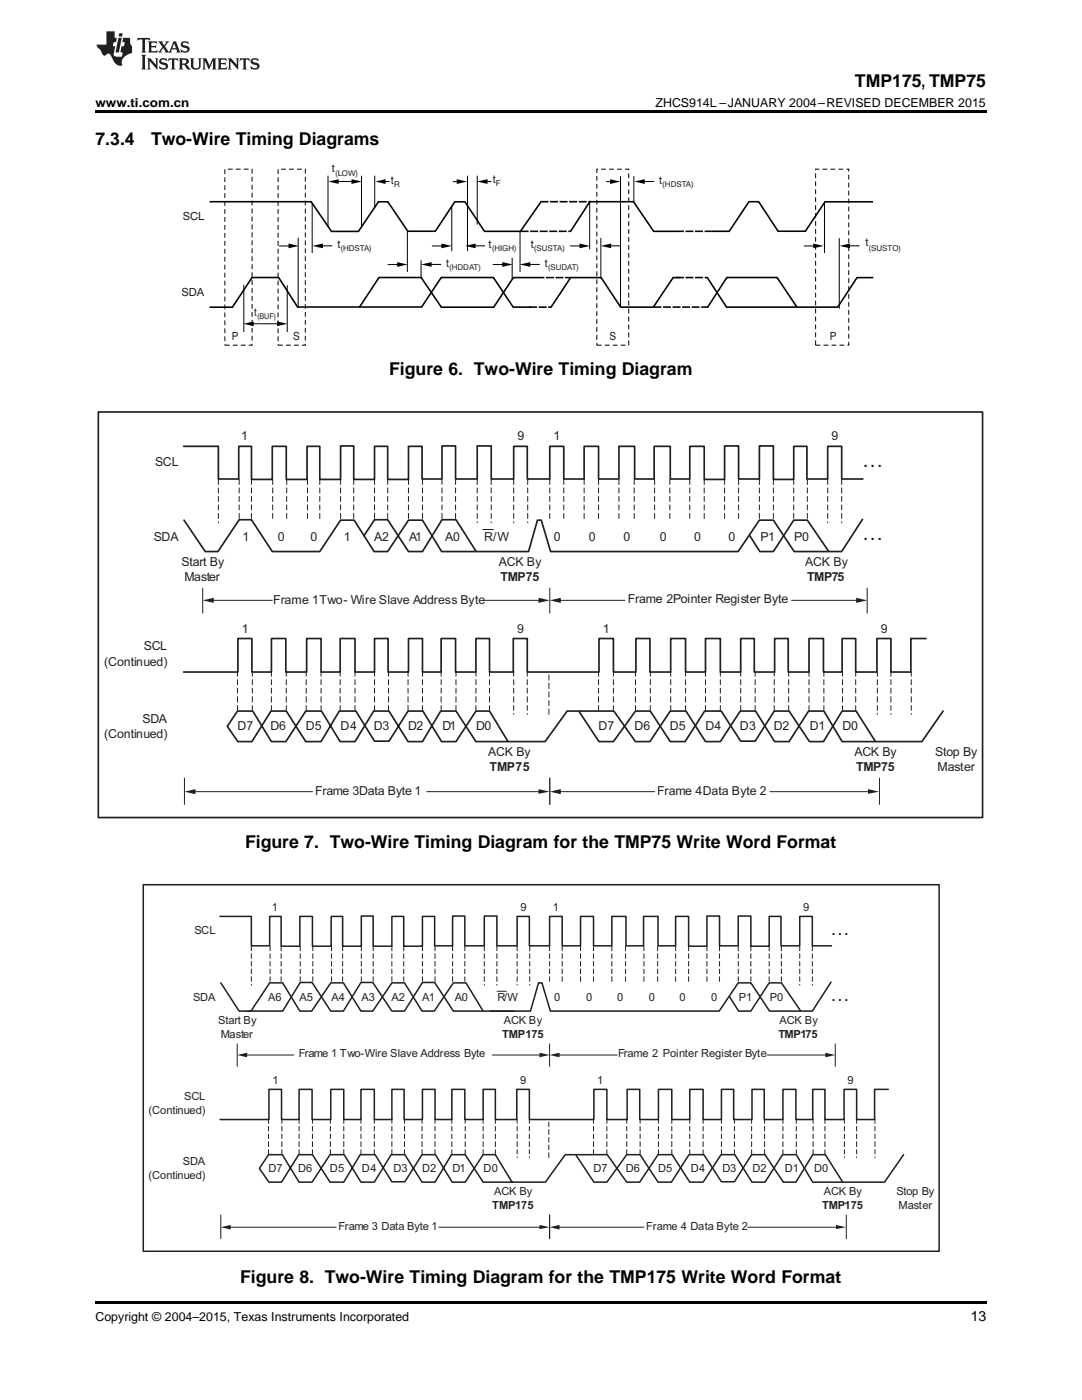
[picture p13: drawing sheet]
<svg xmlns="http://www.w3.org/2000/svg" width="216mm" height="279mm" viewBox="0 0 216 279" stroke-linecap="round" stroke-linejoin="round" font-family="sans-serif">
<defs><g id="words">
<g font-size="4.2" fill="#231f20">
<text x="172" y="93.1">…</text>
<text x="172" y="107.8">…</text>
</g>
<g font-size="3.8" fill="#231f20">
<text x="165.7" y="186.5">…</text>
<text x="165.7" y="199.7">…</text>
</g>
<g font-size="3.5">
<text x="170.6" y="17.3">TMP175, TMP75</text>
<text x="19" y="28.9">7.3.4</text>
<text x="30.1" y="28.9">Two-Wire Timing Diagrams</text>
<text x="77.6" y="74.8">Figure 6. Two-Wire Timing Diagram</text>
<text x="48.9" y="169.2">Figure 7. Two-Wire Timing Diagram for the TMP75 Write Word Format</text>
<text x="47.9" y="256">Figure 8. Two-Wire Timing Diagram for the TMP175 Write Word Format</text>
</g>
<text font-size="2.8" x="193.7" y="263.6">13</text>
<g font-size="2.5">
<text x="19" y="21.4">www.ti.com.cn</text>
<text x="130.8" y="21.4">ZHCS914L –JANUARY 2004–REVISED DECEMBER 2015</text>
<text x="19" y="263.6">Copyright © 2004–2015, Texas Instruments Incorporated</text>
</g>
<g font-size="2.5" fill="#231f20">
<text x="48.1" y="87.9">1</text>
<text x="103.3" y="87.9">9</text>
<text x="110.4" y="87.9">1</text>
<text x="165.9" y="87.9">9</text>
<text x="31" y="93">SCL</text>
<text x="30.7" y="107.9">SDA</text>
<text x="48.4" y="107.9">1</text>
<text x="55.4" y="107.9">0</text>
<text x="61.9" y="107.9">0</text>
<text x="68.6" y="107.9">1</text>
<text x="74.6" y="107.9">A2</text>
<text x="81.6" y="107.9">A1</text>
<text x="88.8" y="107.9">A0</text>
<text x="96.6" y="107.9">R/W</text>
<text x="110.5" y="107.9">0</text>
<text x="117.5" y="107.9">0</text>
<text x="124.4" y="107.9">0</text>
<text x="131.7" y="107.9">0</text>
<text x="138.5" y="107.9">0</text>
<text x="145.4" y="107.9">0</text>
<text x="151.8" y="107.9">P1</text>
<text x="158.5" y="107.9">P0</text>
<text x="36.2" y="113">Start By</text>
<text x="99.5" y="113">ACK By</text>
<text x="160.7" y="113">ACK By</text>
<text x="36.8" y="116">Master</text>
<text x="99.9" y="116">TMP75</text>
<text x="161.1" y="116">TMP75</text>
<text x="54.5" y="120.6">Frame 1Two- Wire Slave Address Byte</text>
<text x="125.3" y="120.3">Frame 2Pointer Register Byte</text>
<text x="28.7" y="129.8">SCL</text>
<text x="48.2" y="126.3">1</text>
<text x="103.2" y="126.3">9</text>
<text x="120.3" y="126.3">1</text>
<text x="175.7" y="126.3">9</text>
<text x="20.8" y="132.8">(Continued)</text>
<text x="20.8" y="147.2">(Continued)</text>
<text x="28.4" y="144.2">SDA</text>
<text x="47.4" y="145.7">D7</text>
<text x="54" y="145.7">D6</text>
<text x="61" y="145.7">D5</text>
<text x="68" y="145.7">D4</text>
<text x="74.6" y="145.7">D3</text>
<text x="81.5" y="145.7">D2</text>
<text x="88.3" y="145.7">D1</text>
<text x="95" y="145.7">D0</text>
<text x="119.4" y="145.7">D7</text>
<text x="126.6" y="145.7">D6</text>
<text x="133.7" y="145.7">D5</text>
<text x="140.8" y="145.7">D4</text>
<text x="147.7" y="145.7">D3</text>
<text x="154.4" y="145.7">D2</text>
<text x="161.6" y="145.7">D1</text>
<text x="168.1" y="145.7">D0</text>
<text x="97.4" y="150.8">ACK By</text>
<text x="97.7" y="153.8">TMP75</text>
<text x="170.5" y="150.8">ACK By</text>
<text x="170.8" y="153.8">TMP75</text>
<text x="186.6" y="150.8">Stop By</text>
<text x="187.1" y="153.8">Master</text>
<text x="62.9" y="158.7">Frame 3Data Byte 1</text>
<text x="131.1" y="158.7">Frame 4Data Byte 2</text>
</g>
<g font-size="2.2" fill="#231f20">
<text x="66.2" y="34.4">t</text>
<text x="78" y="36.7">t</text>
<text x="98.3" y="36.5">t</text>
<text x="131.5" y="36.7">t</text>
<text x="36.5" y="44">SCL</text>
<text x="67.3" y="49.5">t</text>
<text x="89" y="53.2">t</text>
<text x="97.5" y="49.5">t</text>
<text x="105.9" y="49.5">t</text>
<text x="108.7" y="53.2">t</text>
<text x="172.7" y="49.1">t</text>
<text x="36.2" y="59.1">SDA</text>
<text x="50.7" y="63.1">t</text>
<text x="46.2" y="67.9">P</text>
<text x="58.5" y="67.9">S</text>
<text x="121.6" y="67.9">S</text>
<text x="165.6" y="67.9">P</text>
<text x="54.3" y="181.8">1</text>
<text x="103.9" y="181.8">9</text>
<text x="110.3" y="181.8">1</text>
<text x="160.3" y="181.8">9</text>
<text x="38.8" y="186.4">SCL</text>
<text x="38.6" y="199.8">SDA</text>
<text x="53.5" y="199.8">A6</text>
<text x="59.8" y="199.8">A5</text>
<text x="66.1" y="199.8">A4</text>
<text x="72.1" y="199.8">A3</text>
<text x="78.1" y="199.8">A2</text>
<text x="84.2" y="199.8">A1</text>
<text x="90.7" y="199.8">A0</text>
<text x="99.3" y="199.8">R/W</text>
<text x="110.6" y="199.8">0</text>
<text x="116.9" y="199.8">0</text>
<text x="123.2" y="199.8">0</text>
<text x="129.5" y="199.8">0</text>
<text x="135.6" y="199.8">0</text>
<text x="141.9" y="199.8">0</text>
<text x="147.4" y="199.8">P1</text>
<text x="153.6" y="199.8">P0</text>
<text x="43.5" y="204.4">Start By</text>
<text x="44.1" y="207.1">Master</text>
<text x="100.2" y="207.1">TMP175</text>
<text x="100.5" y="204.4">ACK By</text>
<text x="155.3" y="207.1">TMP175</text>
<text x="155.5" y="204.4">ACK By</text>
<text x="59.6" y="211">Frame 1 Two-Wire Slave Address Byte</text>
<text x="123.4" y="211">Frame 2 Pointer Register Byte</text>
<text x="36.7" y="219.5">SCL</text>
<text x="54.3" y="216.4">1</text>
<text x="103.8" y="216.4">9</text>
<text x="119.2" y="216.4">1</text>
<text x="169.1" y="216.4">9</text>
<text x="29.7" y="222.3">(Continued)</text>
<text x="36.5" y="232.5">SDA</text>
<text x="53.6" y="233.9">D7</text>
<text x="59.5" y="233.9">D6</text>
<text x="65.8" y="233.9">D5</text>
<text x="72.2" y="233.9">D4</text>
<text x="78.5" y="233.9">D3</text>
<text x="84.2" y="233.9">D2</text>
<text x="90.3" y="233.9">D1</text>
<text x="96.5" y="233.9">D0</text>
<text x="118.4" y="233.9">D7</text>
<text x="124.9" y="233.9">D6</text>
<text x="131.4" y="233.9">D5</text>
<text x="137.9" y="233.9">D4</text>
<text x="144.2" y="233.9">D3</text>
<text x="150.2" y="233.9">D2</text>
<text x="156.6" y="233.9">D1</text>
<text x="162.5" y="233.9">D0</text>
<text x="29.7" y="235.2">(Continued)</text>
<text x="98.6" y="238.4">ACK By</text>
<text x="164.4" y="238.4">ACK By</text>
<text x="178.9" y="238.4">Stop By</text>
<text x="67.5" y="245.5">Frame 3 Data Byte 1</text>
<text x="98.2" y="241.2">TMP175</text>
<text x="128.9" y="245.5">Frame 4 Data Byte 2</text>
<text x="164.1" y="241.2">TMP175</text>
<text x="179.3" y="241.2">Master</text>
</g>
<g font-size="1.6" fill="#231f20">
<text x="66.9" y="35">(LOW)</text>
<text x="78.6" y="37.3">R</text>
<text x="98.9" y="37.1">F</text>
<text x="132.2" y="37.3">(HDSTA)</text>
<text x="67.9" y="50.1">(HDSTA)</text>
<text x="89.6" y="53.8">(HDDAT)</text>
<text x="98.1" y="50.2">(HIGH)</text>
<text x="106.5" y="50.2">(SUSTA)</text>
<text x="109.3" y="53.8">(SUDAT)</text>
<text x="173.3" y="50.1">(SUSTO)</text>
<text x="51.3" y="63.8">(BUF)</text>
</g>
</g></defs>
<path d="M19 259.7h177.8v.5h-177.8z" fill="#000"/>
<path d="M28.6 176.6h158.8v73.1h-158.8zM43.9 182.9h6.3v5.9h3.6v-5.9h2.3v5.9h3.7v-5.9h2.5v5.9h3.8v-5.9h2.3v5.9h3.7v-6h2.4v6h3.7v-5.9h2.4v5.9h3.7v-5.9h2.4v5.9h3.6v-6h2.4v6h3.9v-6h2.5v6h4.1v-5.9h2.4v5.9h4.1v-5.9h2.5v5.9h3.6v-5.9h2.6v5.9h3.7v-5.9h2.8v5.9h3.5v-5.9h2.9v5.9h3.5v-5.9h2.6v5.9h3.7v-6h2.5v6h3.7v-6h2.5v6h3.7v-5.9h2.3v5.9h3.8v-5.9h2.5v5.9h3.8M145.6 198.9l1.8 2.9h2.4l3.7-5.7h2.4l3.8 5.6M165.8 196l-3.7 5.8h-8.5l-3.8-5.7h-2.5l-3.8 5.7h-33.7l-1.7-5.7h-.6l-1.6 5.7h-8M114.9 230.5l3.6 5.4h2.6l4-5.5h2.6l3.6 5.5h2.7l3.5-5.5h3l3.5 5.4h2.5l3.5-5.4h2.6l3.7 5.5h2.5l3.4-5.5h2.5l3.4 5.4" fill="none" stroke="#231f20" stroke-width=".3"/>
<g fill="none" stroke="#231f20" stroke-width=".2">
<path d="M50.2 188.8v.9M50.2 190.4v.9M50.2 191.9v.9M50.2 193.4v.9M50.2 194.9v.9M50.2 196.5v.1M53.9 188.8v.9M53.9 190.4v.9M53.9 191.9v.9M53.9 193.4v.9M53.9 194.9v.9M56.1 188.8v.9"/>
<path d="M56.1 190.4v.9M56.1 191.9v.9M56.1 193.4v.9M56.1 194.9v.9M59.9 188.8v.9M59.9 190.4v.9M59.9 191.9v.9M59.9 193.4v.9M59.9 194.9v.9M62.4 188.8v.9M62.4 190.4v.9M62.4 191.9v.9"/>
<path d="M62.4 193.4v.9M62.4 194.9v.9M66.2 188.8v.9M66.2 190.4v.9M66.2 191.9v.9M66.2 193.4v.9M66.2 194.9v.9M68.4 188.8v.9M68.4 190.4v.9M68.4 191.9v.9M68.4 193.4v.9M68.4 194.9v.9"/>
<path d="M72.1 188.8v.9M72.1 190.4v.9M72.1 191.9v.9M72.1 193.4v.9M72.1 194.9v.9M74.5 188.8v.9M74.5 190.4v.9M74.5 191.9v.9M74.5 193.4v.9M74.5 194.9v.9M78.2 188.8v.9M78.2 190.4v.9"/>
<path d="M78.2 191.9v.9M78.2 193.4v.9M78.2 194.9v.9M80.6 188.8v.9M80.6 190.4v.9M80.6 191.9v.9M80.6 193.4v.9M80.6 194.9v.9M84.3 188.8v.9M84.3 190.4v.9M84.3 191.9v.9M84.3 193.4v.9"/>
<path d="M84.3 194.9v.9M86.8 188.8v.9M86.8 190.4v.9M86.8 191.9v.9M86.8 193.4v.9M86.8 194.9v.9M90.3 188.8v.9M90.3 190.4v.9M90.3 191.9v.9M90.3 193.4v.9M90.3 194.9v.9M92.7 188.8v.9"/>
<path d="M92.7 190.4v.9M92.7 191.9v.9M92.7 193.4v.9M92.7 194.9v.9M96.6 188.8v.9M96.6 190.4v.9M96.6 191.9v.9M96.6 193.4v.9M96.6 194.9v.9M96.6 196.5v.1M99.1 188.8v.9M99.1 190.4v.9"/>
<path d="M99.1 191.9v.9M99.1 193.4v.9M99.1 194.9v.9M99.1 196.5v.1M103.2 188.8v.9M103.2 190.4v.9M103.2 191.9v.9M103.2 193.4v.9M103.2 194.9v.9M103.2 196.5v.1M105.7 188.8v.9M105.7 190.4v.9"/>
<path d="M105.7 191.9v.9M105.7 193.4v.9M105.7 194.9v.9M105.7 196.5v.1M109.7 188.8v.9M109.7 190.4v.9M109.7 191.9v.9M109.7 193.4v.9M109.7 194.9v.9M112.2 188.8v.9M112.2 190.4v.9M112.2 191.9v.9"/>
<path d="M112.2 193.4v.9M112.2 194.9v.9M115.8 188.8v.9M115.8 190.4v.9M115.8 191.9v.9M115.8 193.4v.9M115.8 194.9v.9M118.4 188.8v.9M118.4 190.4v.9M118.4 191.9v.9M118.4 193.4v.9M118.4 194.9v.9"/>
<path d="M122.1 188.8v.9M122.1 190.4v.9M122.1 191.9v.9M122.1 193.4v.9M122.1 194.9v.9M124.8 188.8v.9M124.8 190.4v.9M124.8 191.9v.9M124.8 193.4v.9M124.8 194.9v.9M128.5 188.8v.9M128.5 190.4v.9"/>
<path d="M128.5 191.9v.9M128.5 193.4v.9M128.5 194.9v.9M131.2 188.8v.9M131.2 190.4v.9M131.2 191.9v.9M131.2 193.4v.9M131.2 194.9v.9M134.8 188.8v.9M134.8 190.4v.9M134.8 191.9v.9M134.8 193.4v.9"/>
<path d="M134.8 194.9v.9M137.4 188.8v.9M137.4 190.4v.9M137.4 191.9v.9M137.4 193.4v.9M137.4 194.9v.9M141.1 188.8v.9M141.1 190.4v.9M141.1 191.9v.9M141.1 193.4v.9M141.1 194.9v.9M143.6 188.8v.9"/>
<path d="M143.6 190.4v.9M143.6 191.9v.9M143.6 193.4v.9M143.6 194.9v.9M147.3 188.8v.9M147.3 190.4v.9M147.3 191.9v.9M147.3 193.4v.9M147.3 194.9v.9M149.8 188.8v.9M149.8 190.4v.9M149.8 191.9v.9"/>
<path d="M149.8 193.4v.9M149.8 194.9v.9M153.5 188.8v.9M153.5 190.4v.9M153.5 191.9v.9M153.5 193.4v.9M153.5 194.9v.9M155.9 188.8v.9M155.9 190.4v.9M155.9 191.9v.9M155.9 193.4v.9M155.9 194.9v.9"/>
<path d="M159.6 188.8v.9M159.6 190.4v.9M159.6 191.9v.9M159.6 193.4v.9M159.6 194.9v.9M159.6 196.5v.1M162.1 188.8v.9M162.1 190.4v.9M162.1 191.9v.9M162.1 193.4v.9M162.1 194.9v.9M162.1 196.5v.1"/>
<path d="M47.3 208.3v4.5M109.7 208.3v4.5M166.7 208.3v4.5M118.4 223.3v.9M118.4 224.8v.9M118.4 226.3v.9M118.4 227.8v1M118.4 229.4v.9M121.1 223.3v.9M121.1 224.8v.9M121.1 226.3v.9M121.1 227.8v1"/>
<path d="M121.1 229.4v.9M125.1 223.3v.9M125.1 224.8v.9M125.1 226.3v.9M125.1 227.8v1M125.1 229.4v.9M127.7 223.3v.9M127.7 224.8v.9M127.7 226.3v.9M127.7 227.8v1M127.7 229.4v.9M131.4 223.3v.9"/>
<path d="M131.4 224.8v.9M131.4 226.3v.9M131.4 227.8v1M131.4 229.4v.9M134 223.3v.9M134 224.8v.9M134 226.3v.9M134 227.8v1M134 229.4v.9M137.6 223.3v.9M137.6 224.8v.9M137.6 226.3v.9"/>
<path d="M137.6 227.8v1M137.6 229.4v.9M140.3 223.3v.9M140.3 224.8v.9M140.3 226.3v.9M140.3 227.8v1M140.3 229.4v.9M144 223.3v.9M144 224.8v.9M144 226.3v.9M144 227.8v1M144 229.4v.9"/>
<path d="M146.5 223.3v.9M146.5 224.8v.9M146.5 226.3v.9M146.5 227.8v1M146.5 229.4v.9M150 223.3v.9M150 224.8v.9M150 226.3v.9M150 227.8v1M150 229.4v.9M152.6 223.3v.9M152.6 224.8v.9"/>
<path d="M152.6 226.3v.9M152.6 227.8v1M152.6 229.4v.9M156.2 223.3v.9M156.2 224.8v.9M156.2 226.3v.9M156.2 227.8v1M156.2 229.4v.9M158.9 223.3v.9M158.9 224.8v.9M158.9 226.3v.9M158.9 227.8v1"/>
<path d="M158.9 229.4v.9M162.2 223.3v.9M162.2 224.8v.9M162.2 226.3v.9M162.2 227.8v1M162.2 229.4v.9M164.6 223.3v.9M164.6 224.8v.9M164.6 226.3v.9M164.6 227.8v1M164.6 229.4v.9M168.5 223.3v.9"/>
<path d="M168.5 224.8v.9M168.5 226.3v.9M168.5 227.8v1M168.5 229.4v.9M168.5 230.9v.1M170.9 223.3v.9M170.9 224.8v.9M170.9 226.3v.9M170.9 227.8v1M170.9 229.4v.9M170.9 230.9v.1M174.6 223.3v.9"/>
<path d="M174.6 224.8v.9M174.6 226.3v.9M174.6 227.8v1M174.6 229.4v.9M174.6 230.9v.1M168.9 242.5v4.7"/>
</g>
<path d="M47.3 210.6l2-.5v.9z" fill="#231f20"/>
<path d="M48.6 210.6h10M98.2 210.6h10.2" fill="none" stroke="#231f20" stroke-width=".2"/>
<g fill="#231f20">
<path d="M107.7 210.1l2 .5-2.1 .4z"/>
<path d="M109.7 210.6l1.9-.5v.9z"/>
</g>
<path d="M110.8 210.6h12.4M153.1 210.6h12.3" fill="none" stroke="#231f20" stroke-width=".2"/>
<g fill="#231f20">
<path d="M164.7 210.1l2 .5-2 .4z"/>
<path d="M109.7 244.9l1.9-.4v.9z"/>
</g>
<path d="M110.9 244.9h17.6M149.2 244.9h18.6" fill="none" stroke="#231f20" stroke-width=".2"/>
<path d="M166.8 244.5l2 .4-2 .4z" fill="#231f20"/>
<g fill="none" stroke="#231f20" stroke-width=".2">
<path d="M53.6 223.3v.9M53.6 224.8v.9M53.6 226.3v.9M53.6 227.8v1M53.6 229.4v.9M56.2 223.3v.9M56.2 224.8v.9M56.2 226.3v.9M56.2 227.8v1M56.2 229.4v.9M59.7 223.3v.9M59.7 224.8v.9"/>
<path d="M59.7 226.3v.9M59.7 227.8v1M59.7 229.4v.9M62.3 223.3v.9M62.3 224.8v.9M62.3 226.3v.9M62.3 227.8v1M62.3 229.4v.9M65.9 223.3v.9M65.9 224.8v.9M65.9 226.3v.9M65.9 227.8v1"/>
<path d="M65.9 229.4v.9M68.6 223.3v.9M68.6 224.8v.9M68.6 226.3v.9M68.6 227.8v1M68.6 229.4v.9M72 223.3v.9M72 224.8v.9M72 226.3v.9M72 227.8v1M72 229.4v.9M74.7 223.3v.9"/>
<path d="M74.7 224.8v.9M74.7 226.3v.9M74.7 227.8v1M74.7 229.4v.9M78.2 223.3v.9M78.2 224.8v.9M78.2 226.3v.9M78.2 227.8v1M78.2 229.4v.9M80.7 223.3v.9M80.7 224.8v.9M80.7 226.3v.9"/>
<path d="M80.7 227.8v1M80.7 229.4v.9M84.2 223.3v.9M84.2 224.8v.9M84.2 226.3v.9M84.2 227.8v1M84.2 229.4v.9M86.8 223.3v.9M86.8 224.8v.9M86.8 226.3v.9M86.8 227.8v1M86.8 229.4v.9"/>
<path d="M90.2 223.3v.9M90.2 224.8v.9M90.2 226.3v.9M90.2 227.8v1M90.2 229.4v.9M92.8 223.3v.9M92.8 224.8v.9M92.8 226.3v.9M92.8 227.8v1M92.8 229.4v.9M96.4 223.3v.9M96.4 224.8v.9"/>
<path d="M96.4 226.3v.9M96.4 227.8v1M96.4 229.4v.9M98.8 223.3v.9M98.8 224.8v.9M98.8 226.3v.9M98.8 227.8v1M98.8 229.4v.9M103.2 223.3v.9M103.2 224.8v.9M103.2 226.3v.9M103.2 227.8v1"/>
<path d="M103.2 229.4v.9M103.2 230.9v.1M105.6 223.3v.9M105.6 224.8v.9M105.6 226.3v.9M105.6 227.8v1M105.6 229.4v.9M105.6 230.9v.1M109.5 224v.9M109.5 225.4v1M109.5 227v.9M109.5 228.5v.9"/>
<path d="M109.5 230.1v.9M109.7 242.5v4.7"/>
</g>
<path d="M177.3 217.4h-2.8v6h-3.6v-6h-2.5v6h-3.8v-6h-2.4v6h-3.4v-6h-2.6v6h-3.7v-6h-2.4v6h-3.7v-6h-2.4v6h-3.7v-6h-2.7v6h-3.6v-6h-2.6v6h-3.8v-6h-2.5v6h-4v-6h-2.6v6h-12.9v-6h-2.5v6h-4.3v-6h-2.4v6h-3.7v-6h-2.5v6h-3.4v-6h-2.5v6h-3.7v-6h-2.4v6h-3.5v-6h-2.7v6h-3.4v-6h-2.6v6h-3.7v-6h-2.6v6h-3.5v-6h-2.5v6h-9.8M180.3 230.4l-3.8 5.5h-14.3l-3.3-5.5h-2.8l-3.5 5.5h-2.5l-3.5-5.5h-2.7l-3.6 5.5h-2.7l-3.5-5.5h-2.8l-3.7 5.5h-2.5l-3.9-5.5h-8.4l-4 5.5h-12.4l-3.6-5.5h-2.7l-3.3 5.5h-2.6l-3.4-5.5h-2.8l-3.3 5.5h-2.7l-3.3-5.5h-2.8l-3.6 5.5h-2.6l-3.4-5.5h-2.7l-1.8 2.8 1.9 2.7h2.5l3.4-5.5h2.7l3.6 5.5h2.7l3.3-5.5h2.9l3.4 5.4h2.6l3.4-5.4h2.7l3.3 5.5h2.6l3.6-5.5h2.4l3.3 5.4" fill="none" stroke="#231f20" stroke-width=".3"/>
<path d="M44.1 244.9l1.9-.4v.9z" fill="#231f20"/>
<path d="M45.4 244.9h21.7M87.6 244.9h21" fill="none" stroke="#231f20" stroke-width=".2"/>
<path d="M107.7 244.5l2 .4-2.1 .4z" fill="#231f20"/>
<g fill="none" stroke="#231f20" stroke-width=".2">
<path d="M43.6 95.7v1M43.6 97.4v1M43.6 99.1v1M47.7 95.7v1M47.7 97.4v1M47.7 99.1v1M50.2 95.7v1M50.2 97.4v1M50.2 99.1v1M54.4 95.7v1M54.4 97.4v1M54.4 99.1v1"/>
<path d="M57.2 95.7v1M57.2 97.4v1M57.2 99.1v1M61.4 95.7v1M61.4 97.4v1M61.4 99.1v1M63.8 95.7v1M63.8 97.4v1M63.8 99.1v1M68 95.7v1M68 97.4v1M68 99.1v1"/>
<path d="M70.6 95.7v1M70.6 97.4v1M70.6 99.1v1M74.7 95.7v1M74.7 97.4v1M74.7 99.1v1M77.4 95.7v1M77.4 97.4v1M77.4 99.1v1M81.5 95.7v1M81.5 97.4v1M81.5 99.1v1"/>
<path d="M84.3 95.7v1M84.3 97.4v1M84.3 99.1v1M88.2 95.7v1M88.2 97.4v1M88.2 99.1v1M90.9 95.7v1M90.9 97.4v1M90.9 99.1v1M95.2 95.7v1M95.2 97.4v1M95.2 99.1v1"/>
<path d="M98 95.7v1M98 97.4v1M98 99.1v1M102.5 95.7v1M102.5 97.4v1M102.5 99.1v1M105.3 95.7v1M105.3 97.4v1M105.3 99.1v1M109.7 95.7v1M109.7 97.4v1M109.7 99.1v1"/>
<path d="M112.5 95.7v1M112.5 97.4v1M112.5 99.1v1M116.6 95.7v1M116.6 97.4v1M116.6 99.1v1M119.4 95.7v1M119.4 97.4v1M119.4 99.1v1M123.5 95.7v1M123.5 97.4v1M123.5 99.1v1"/>
<path d="M126.5 95.7v1M126.5 97.4v1M126.5 99.1v1M130.6 95.7v1M130.6 97.4v1M130.6 99.1v1M133.7 95.7v1M133.7 97.4v1M133.7 99.1v1M137.6 95.7v1M137.6 97.4v1M137.6 99.1v1"/>
<path d="M140.5 95.7v1M140.5 97.4v1M140.5 99.1v1M144.6 95.7v1M144.6 97.4v1M144.6 99.1v1M147.4 95.7v1M147.4 97.4v1M147.4 99.1v1M151.5 95.7v1M151.5 97.4v1M151.5 99.1v1"/>
<path d="M154.3 95.7v1M154.3 97.4v1M154.3 99.1v1M158.4 95.7v1M158.4 97.4v1M158.4 99.1v1M161.1 95.7v1M161.1 97.4v1M161.1 99.1v1M165.2 95.7v1M165.2 97.4v1M165.2 99.1v1"/>
<path d="M168 95.7v1M168 97.4v1M168 99.1v1M40.4 117.4v5M43.6 100.8v1M43.6 102.5v1M43.6 104.1v.2M47.7 100.8v1M47.7 102.5v1M50.2 100.8v1M50.2 102.5v1M54.4 100.8v1"/>
<path d="M54.4 102.5v1M57.2 100.8v1M57.2 102.5v1M61.4 100.8v1M61.4 102.5v1M63.8 100.8v1M63.8 102.5v1M68 100.8v1M68 102.5v1M70.6 100.8v1M70.6 102.5v1M74.7 100.8v1"/>
<path d="M74.7 102.5v1M77.4 100.8v1M77.4 102.5v1M81.5 100.8v1M81.5 102.5v1M84.3 100.8v1M84.3 102.5v1M88.2 100.8v1M88.2 102.5v1M90.9 100.8v1M90.9 102.5v1M95.2 100.8v1"/>
<path d="M95.2 102.5v1M95.2 104.1v.2M98 100.8v1M98 102.5v1M98 104.1v.2M102.5 100.8v1M102.5 102.5v1M102.5 104.1v.2M105.3 100.8v1M105.3 102.5v1M105.3 104.1v.2M109.7 100.8v1"/>
<path d="M109.7 102.5v1M109.7 117.4v5M112.5 100.8v1M112.5 102.5v1M116.6 100.8v1M116.6 102.5v1M119.4 100.8v1M119.4 102.5v1M123.5 100.8v1M123.5 102.5v1M126.5 100.8v1M126.5 102.5v1"/>
<path d="M130.6 100.8v1M130.6 102.5v1M133.7 100.8v1M133.7 102.5v1M137.6 100.8v1M137.6 102.5v1M140.5 100.8v1M140.5 102.5v1M144.6 100.8v1M144.6 102.5v1M147.4 100.8v1M147.4 102.5v1"/>
<path d="M151.5 100.8v1M151.5 102.5v1M154.3 100.8v1M154.3 102.5v1M158.4 100.8v1M158.4 102.5v1M161.1 100.8v1M161.1 102.5v1M165.2 100.8v1M165.2 102.5v1M165.2 104.1v.2M168 100.8v1"/>
<path d="M168 102.5v1M168 104.1v.2M173 117.4v5M119.4 133.9v1.1M119.4 135.6v1.1M119.4 137.3v1.1M119.4 139v1.1M122.4 133.9v1.1M122.4 135.6v1.1M122.4 137.3v1.1M122.4 139v1.1M126.8 133.9v1.1"/>
<path d="M126.8 135.6v1.1M126.8 137.3v1.1M126.8 139v1.1M129.8 133.9v1.1M129.8 135.6v1.1M129.8 137.3v1.1M129.8 139v1.1M133.8 133.9v1.1M133.8 135.6v1.1M133.8 137.3v1.1M133.8 139v1.1M136.8 133.9v1.1"/>
<path d="M136.8 135.6v1.1M136.8 137.3v1.1M136.8 139v1.1M140.8 133.9v1.1M140.8 135.6v1.1M140.8 137.3v1.1M140.8 139v1.1M143.7 133.9v1.1M143.7 135.6v1.1M143.7 137.3v1.1M143.7 139v1.1M147.8 133.9v1.1"/>
<path d="M147.8 135.6v1.1M147.8 137.3v1.1M147.8 139v1.1M150.7 133.9v1.1M150.7 135.6v1.1M150.7 137.3v1.1M150.7 139v1.1M154.5 133.9v1.1M154.5 135.6v1.1M154.5 137.3v1.1M154.5 139v1.1M157.4 133.9v1.1"/>
<path d="M157.4 135.6v1.1M157.4 137.3v1.1M157.4 139v1.1M161.4 133.9v1.1M161.4 135.6v1.1M161.4 137.3v1.1M161.4 139v1.1M164.4 133.9v1.1M164.4 135.6v1.1M164.4 137.3v1.1M164.4 139v1.1M168.1 133.9v1.1"/>
<path d="M168.1 135.6v1.1M168.1 137.3v1.1M168.1 139v1.1M170.7 133.9v1.1M170.7 135.6v1.1M170.7 137.3v1.1M170.7 139v1.1M175.1 133.9v1.1M175.1 135.6v1.1M175.1 137.3v1.1M175.1 139v1.1M177.8 133.9v1.1"/>
<path d="M177.8 135.6v1.1M177.8 137.3v1.1M177.8 139v1.1M181.8 133.9v1.1M181.8 135.6v1.1M181.8 137.3v1.1M181.8 139v1.1M119.4 140.8v.9M122.4 140.8v.9M126.8 140.8v.9M129.8 140.8v.9M133.8 140.8v.9"/>
<path d="M136.8 140.8v.9M140.8 140.8v.9M143.7 140.8v.9M147.8 140.8v.9M150.7 140.8v.9M154.5 140.8v.9M157.4 140.8v.9M161.4 140.8v.9M164.4 140.8v.9M168.1 140.8v.9M170.7 140.8v.9M175.1 140.8v.9"/>
<path d="M175.1 142.4v.2M175.5 155.3v5.2M177.8 140.8v.9M177.8 142.4v.2M181.8 140.8v.9M181.8 142.4v.2M99.2 197.8h1.8M44.1 242.5v4.7"/>
</g>
<path d="M44.1 196.1l3.6 5.7h2.4l3.7-5.7h2.6l3.4 5.7h2.4l3.8-5.7h2.5l3.5 5.7h2.4l3.8-5.7h2.5l3.5 5.7h2.5l3.8-5.7h2.5l3.4 5.7M49.4 201.8h7l3.5-5.7h2.4l3.7 5.7h2.5l3.5-5.7h2.4l3.8 5.7h2.5l3.6-5.7h2.4l3.8 5.7h12.2" fill="none" stroke="#231f20" stroke-width=".3"/>
<path d="M19.6 82.2h176.5v81h-176.5zM36.6 89.1h7v6.5h4v-6.5h2.6v6.6h4.1v-6.6h2.8v6.6h4.2v-6.6h2.5v6.6h4.2v-6.7h2.6v6.7h4.1v-6.6h2.7v6.6h4.1v-6.6h2.7v6.5h4v-6.6h2.7v6.6h4.3v-6.6h2.8v6.6h4.5v-6.5h2.7v6.5h4.5v-6.5h2.8v6.5h4.1v-6.5h2.8v6.5h4.1v-6.5h3.1v6.5h3.9v-6.5h3.2v6.5h3.9v-6.5h2.9v6.6h4.1v-6.7h2.8v6.6h4.1v-6.6h2.8v6.7h4.1v-6.6h2.6v6.5h4.2v-6.5h2.8v6.5h4.2M72.6 106.9l2.1-3.2h2.7l4.1 6.4h2.8l3.9-6.4h2.8l4 6.3M149.6 106.9l2 3.2h2.7l4.1-6.3h2.7l4.2 6.2M172.1 103.6l-4.1 6.5h-9.5l-4.2-6.3h-2.8l-4.2 6.3h-37.4l-1.9-6.3h-.8l-1.7 6.3h-17.4l-3.8-6.3h-2.8l-4.1 6.3h-2.8l-3.9-6.3h-2.7l-4.2 6.3h-9.5l-4.1-6.4h-2.5l-4.2 6.4h-2.5l-4.3-6.3M115.5 142l4 6h2.9l4.4-6.1h3l3.9 6.1h3l3.9-6.1h3.3l3.9 6h2.9l3.8-6h3l4 6.1h2.8l3.7-6.1h2.8l3.8 6" fill="none" stroke="#231f20" stroke-width=".34"/>
<path d="M40.4 119.8l2.2-.5v1z" fill="#231f20"/>
<path d="M41.8 119.8h12.5M96.6 119.8h11.7" fill="none" stroke="#231f20" stroke-width=".2"/>
<g fill="#231f20">
<path d="M107.5 119.3l2.2 .5-2.3 .5z"/>
<path d="M109.7 119.8l2.2-.5v1z"/>
</g>
<path d="M111 119.8h13.7M158 119.8h13.7" fill="none" stroke="#231f20" stroke-width=".2"/>
<g fill="#231f20">
<path d="M170.8 119.3l2.2 .5-2.2 .5z"/>
<path d="M109.7 158l2.2-.5v1z"/>
</g>
<path d="M111.1 158h19.5M153.6 158h20.7" fill="none" stroke="#231f20" stroke-width=".2"/>
<path d="M173.2 157.5l2.2 .5-2.2 .4z" fill="#231f20"/>
<g fill="none" stroke="#231f20" stroke-width=".2">
<path d="M47.4 133.9v1.1M47.4 135.6v1.1M47.4 137.3v1.1M47.4 139v1.1M50.3 133.9v1.1M50.3 135.6v1.1M50.3 137.3v1.1M50.3 139v1.1M54.2 133.9v1.1M54.2 135.6v1.1M54.2 137.3v1.1M54.2 139v1.1"/>
<path d="M57.1 133.9v1.1M57.1 135.6v1.1M57.1 137.3v1.1M57.1 139v1.1M61.1 133.9v1.1M61.1 135.6v1.1M61.1 137.3v1.1M61.1 139v1.1M64.1 133.9v1.1M64.1 135.6v1.1M64.1 137.3v1.1M64.1 139v1.1"/>
<path d="M67.9 133.9v1.1M67.9 135.6v1.1M67.9 137.3v1.1M67.9 139v1.1M70.8 133.9v1.1M70.8 135.6v1.1M70.8 137.3v1.1M70.8 139v1.1M74.7 133.9v1.1M74.7 135.6v1.1M74.7 137.3v1.1M74.7 139v1.1"/>
<path d="M77.5 133.9v1.1M77.5 135.6v1.1M77.5 137.3v1.1M77.5 139v1.1M81.4 133.9v1.1M81.4 135.6v1.1M81.4 137.3v1.1M81.4 139v1.1M84.3 133.9v1.1M84.3 135.6v1.1M84.3 137.3v1.1M84.3 139v1.1"/>
<path d="M88 133.9v1.1M88 135.6v1.1M88 137.3v1.1M88 139v1.1M91 133.9v1.1M91 135.6v1.1M91 137.3v1.1M91 139v1.1M95 133.9v1.1M95 135.6v1.1M95 137.3v1.1M95 139v1.1"/>
<path d="M97.7 133.9v1.1M97.7 135.6v1.1M97.7 137.3v1.1M97.7 139v1.1M102.5 133.9v1.1M102.5 135.6v1.1M102.5 137.3v1.1M102.5 139v1.1M105.2 133.9v1.1M105.2 135.6v1.1M105.2 137.3v1.1M105.2 139v1.1"/>
<path d="M109.5 134.7v1M109.5 136.3v1.1M109.5 138.1v1M109.5 139.8v1M47.4 140.8v.9M50.3 140.8v.9M54.2 140.8v.9M57.1 140.8v.9M61.1 140.8v.9M64.1 140.8v.9M67.9 140.8v.9M70.8 140.8v.9"/>
<path d="M74.7 140.8v.9M77.5 140.8v.9M81.4 140.8v.9M84.3 140.8v.9M88 140.8v.9M91 140.8v.9M95 140.8v.9M97.7 140.8v.9M102.5 140.8v.9M102.5 142.4v.2M105.2 140.8v.9M105.2 142.4v.2"/>
<path d="M109.5 141.5v1.1M109.7 155.3v5.2"/>
</g>
<path d="M184.8 127.4h-3v6.7h-4v-6.7h-2.8v6.7h-4.3v-6.7h-2.7v6.7h-3.7v-6.7h-2.9v6.7h-4.1v-6.7h-2.7v6.7h-4.1v-6.7h-2.7v6.7h-4.1v-6.7h-2.9v6.7h-4v-6.7h-3v6.7h-4.1v-6.7h-2.8v6.7h-4.5v-6.7h-2.9v6.7h-14.3v-6.7h-2.8v6.7h-4.7v-6.7h-2.7v6.7h-4.1v-6.7h-2.9v6.7h-3.7v-6.7h-2.8v6.7h-4.1v-6.7h-2.7v6.7h-3.9v-6.7h-2.9v6.7h-3.8v-6.7h-2.9v6.7h-4.2v-6.7h-2.8v6.7h-3.9v-6.7h-2.8v6.7h-10.9M188.2 141.9l-4.2 6.1h-16l-3.6-6.1h-3.1l-3.8 6.1h-2.9l-3.8-6.1h-3.1l-4 6.1h-2.9l-3.9-6.1h-3.2l-4 6.1h-2.9l-4.3-6.1h-9.3l-4.4 6.1h-13.8l-4-6.1h-3.1l-3.6 6.1h-2.9l-3.8-6.1h-3l-3.8 6.1h-2.9l-3.8-6.1h-3.1l-4 6.1h-2.8l-3.8-6.1h-3l-2 3.1 2.1 3h2.8l3.8-6.1h3l3.9 6.1h3.1l3.6-6.1h3.3l3.7 6h2.9l3.8-6h3l3.7 6.1h2.9l4-6.1h2.7l3.6 6" fill="none" stroke="#231f20" stroke-width=".34"/>
<path d="M36.8 158l2.2-.5v1z" fill="#231f20"/>
<path d="M38.2 158h24.2M85.1 158h23.4" fill="none" stroke="#231f20" stroke-width=".2"/>
<path d="M107.5 157.5l2.2 .5-2.3 .4z" fill="#231f20"/>
<path d="M96.3 105.7h2.1M36.8 155.3v5.2" fill="none" stroke="#231f20" stroke-width=".2"/>
<path d="M107.1 55.4h-4.7l-3.9 5.9h-10.4l-4.1-5.9h-8.4l-3.9 5.9M108 40.2l-4.2 6h-7.1l-3.9-5.9h-2l-3.9 5.9h-5.5l-4-5.9h-1.9l-4 5.9h-5.4l-4-5.9h-20.3M134.9 46.2h-4.5l-4-5.9h-8.7l-3.9 5.9M135.7 55.4h-1.4l-3.9 5.9h-6.6l-3.9-5.9h-6l-4 6M141.1 55.3l3.9 6h22.2l3.8-5.9h3.3M174.2 40.3h-9.6l-3.9 5.8h-5.4l-3.9-5.8h-2l-3.9 5.9h-3.5M106 61.3h-3.6l-4-5.9h-10.4l-3.9 5.9h-24.7l-3.8-5.9h-5.3l-3.9 5.9h-4.6M159 61.3l-3.9-5.9h-10.1l-3.8 5.9" fill="none" stroke="#010202" stroke-width=".32"/>
<path d="M103.9 46.2h10M107 55.4h6.9M107.9 40.3h10M134.9 46.2h7.1M134.9 55.4h6.3M105.6 61.3h4.4M130.4 61.3h10.9" fill="none" stroke="#010202" stroke-width=".32" stroke-dasharray="1.6 .3" stroke-linecap="butt"/>
<path d="M44.9 33.8h5.4v35.1h-5.4zM55.5 33.8h5.4v35.1h-5.4zM119.1 33.8h6.4v35.1h-6.4zM162.7 33.8h6.7v35.1h-6.7z" fill="none" stroke="#010202" stroke-width=".2" stroke-dasharray="1 .6" stroke-linecap="butt"/>
<g fill="none" stroke="#010202" stroke-width=".2">
<path d="M65.4 35.1v10.1M72.1 35.1v10.2M74.8 35.1v6.4M93.3 35.1v15M95.2 35.1v9.7M123.8 35.2v25.9M126.5 35.1v5.2M48.6 56.8v9.5M57.3 56.9v9.4M59.5 47.5v13.8M62.3 40.4v10.1M81.3 46.2v8.1"/>
<path d="M84 51.9v3.5M90.1 41.1v9M102.2 51.4v4.3M103.8 46.2v8.1M117.7 40.3v9.4M119.9 47.5v7.8M164.5 40.4v10.1M167.5 47.5v14.1"/>
</g>
<path d="M65.5 36.2l2.1-.4v.9z" fill="#010202"/>
<path d="M66.8 36.2h4.2" fill="none" stroke="#010202" stroke-width=".2"/>
<g fill="#010202">
<path d="M70.1 35.8l2.1 .4-2.1 .5z"/>
<path d="M48.5 64.6l2.1-.4v.9z"/>
</g>
<path d="M49.8 64.6h6.3" fill="none" stroke="#010202" stroke-width=".2"/>
<g fill="#010202">
<path d="M55.3 64.2l2.1 .4-2.1 .5z"/>
<path d="M74.9 36.2l2.1-.4v.9z"/>
</g>
<path d="M76.2 36.2h1.5" fill="none" stroke="#010202" stroke-width=".2"/>
<path d="M95.2 36.2l2.1-.4v.9z" fill="#010202"/>
<path d="M96.5 36.2h1.5" fill="none" stroke="#010202" stroke-width=".2"/>
<path d="M91.1 35.8l2.1 .4-2.1 .5z" fill="#010202"/>
<path d="M90.4 36.2h1.5" fill="none" stroke="#010202" stroke-width=".2"/>
<path d="M121.7 35.8l2.1 .4-2.1 .5z" fill="#010202"/>
<path d="M121 36.2h1.5" fill="none" stroke="#010202" stroke-width=".2"/>
<path d="M126.6 36.2l2.1-.4v.9z" fill="#010202"/>
<path d="M127.9 36.2h2.7" fill="none" stroke="#010202" stroke-width=".2"/>
<path d="M167.5 49.1l2.1-.5v.9z" fill="#010202"/>
<path d="M168.8 49.1h2.7" fill="none" stroke="#010202" stroke-width=".2"/>
<path d="M162.3 48.6l2.1 .5-2.1 .4z" fill="#010202"/>
<path d="M160.4 49.1h2.7" fill="none" stroke="#010202" stroke-width=".2"/>
<path d="M119.9 49.1l2.1-.5v.9z" fill="#010202"/>
<path d="M121.2 49.1h2.7" fill="none" stroke="#010202" stroke-width=".2"/>
<path d="M115.6 48.6l2.1 .5-2.1 .4z" fill="#010202"/>
<path d="M113.7 49.1h2.7" fill="none" stroke="#010202" stroke-width=".2"/>
<path d="M92.8 49.1l2.1-.5v.9z" fill="#010202"/>
<path d="M94.1 49.1h2.7" fill="none" stroke="#010202" stroke-width=".2"/>
<path d="M88.1 48.6l2.1 .5-2.1 .4z" fill="#010202"/>
<path d="M86.2 49.1h2.7" fill="none" stroke="#010202" stroke-width=".2"/>
<path d="M62.3 49.1l2.1-.5v.9z" fill="#010202"/>
<path d="M63.6 49.1h2.7" fill="none" stroke="#010202" stroke-width=".2"/>
<path d="M57.6 48.6l2.1 .5-2.1 .4z" fill="#010202"/>
<path d="M55.7 49.1h2.7" fill="none" stroke="#010202" stroke-width=".2"/>
<path d="M84 52.8l2.1-.5v1z" fill="#010202"/>
<path d="M85.3 52.8h2.7" fill="none" stroke="#010202" stroke-width=".2"/>
<path d="M79.2 52.3l2.1 .5-2.1 .5z" fill="#010202"/>
<path d="M77.4 52.8h2.6" fill="none" stroke="#010202" stroke-width=".2"/>
<path d="M103.7 52.8l2.1-.5v1z" fill="#010202"/>
<path d="M105 52.8h2.7" fill="none" stroke="#010202" stroke-width=".2"/>
<path d="M100.2 52.3l2.1 .5-2.1 .5z" fill="#010202"/>
<path d="M98.3 52.8h2.7" fill="none" stroke="#010202" stroke-width=".2"/>
<path d="M19 22h177.8v.5h-177.8z" fill="#000"/>
<g fill="#231f20">
<path d="M27.5 7.6l-.1 .5 .4-.2h.6v.1v2.1l-.2 .4h1l-.3-.4v-2.1l.1-.1h.5l.5 .2-.2-.5zM29.5 8.3l.2 .3v1.5l-.2 .4h1.8l.2-.6a1.04 1.04 0 0 1-1.3 .2v-.7h.6l.3 .2v-.6l-.3 .2h-.6v-.6l.8-.1 .4 .3-.2-.5zM31.5 8.3l.9 1.1-.9 1.1h.8l-.2-.2 .5-.7 .4 .7-.2 .2h1.5l-.1-.2 .1-.4h.9l.1 .4-.2 .2h1l-.3-.3-.7-1.9h-.5l-.9 2-.8-1 .9-1h-.8l.1 .3-.3 .5-.4-.6 .2-.2zM34.7 8.6l.4 1h-.7zM36.3 8.4a.63 .63 0 0 0-.2 .7 .63 .63 0 0 0 .6 .4l.6 .2 .1 .2a.75 .75 0 0 1-.7 .4 .75 .75 0 0 1-.6-.5l.1 .7 .1-.1a1.11 1.11 0 0 0 1.5-.6 1.13 1.13 0 0 0-1.2-.8l-.1-.4a1.04 1.04 0 0 1 1.2 .2l-.2-.5-.1 .1-.5-.2zM28.2 10.9l.2 .4v2.2l-.2 .4h1l-.3-.4v-2.2l.3-.4zM29.3 11.6l.3 .4v1.5l-.3 .4h.8l-.2-.4v-1.3l1.5 1.7v-1.9l.2-.4h-.7l.2 .4v.9l-1.1-1.3zM32 11.8a.62 .62 0 0 0-.2 .7 .62 .62 0 0 0 .6 .4l.6 .1 .1 .3a.76 .76 0 0 1-.7 .3 .76 .76 0 0 1-.6-.4l.1 .7 .1-.1a1.11 1.11 0 0 0 1.5-.6 1.13 1.13 0 0 0-1.2-.8l-.1-.4a1.04 1.04 0 0 1 1.2 .2l-.2-.6-.1 .1-.5-.1zM33.7 11.6l-.2 .6a.61 .61 0 0 1 .8-.3v1.6l-.2 .4h.9l-.2-.4v-1.6a.63 .63 0 0 1 .8 .3l-.2-.6zM35.6 11.6l.3 .4v1.5l-.3 .4h1l-.2-.2v-.8l.5 .2a.76 .76 0 0 0 1.2 .7l-1-1a.58 .58 0 0 0 .6-.5 .58 .58 0 0 0-.5-.6zM36.4 11.9h.1a.45 .45 0 0 1 .5 .1 .45 .45 0 0 1 .1 .5l-.7 .2zM37.9 11.6l.2 .2a2.17 2.17 0 0 0 .3 1.9 .99 .99 0 0 0 1.6-.6v-1.1l.2-.4h-.7l.2 .2a1.92 1.92 0 0 1-.2 1.8 .6 .6 0 0 1-.9-.5v-1.1l.2-.4zM40.4 11.6l.2 .4v1.5l-.2 .4h.7l-.2-.4v-1.4l.8 1.8 .8-1.8v1.4l-.2 .4h.9l-.2-.4v-1.5l.2-.4h-.8l-.6 1.5-.6-1.5zM43.4 11.6l.2 .4v1.5l-.2 .4h1.8l.2-.6a1.04 1.04 0 0 1-1.3 .1v-.6h.5l.4 .2v-.6l-.4 .2h-.5v-.7h.8l.3 .3-.1-.6zM45.5 11.6l.2 .4v1.5l-.2 .4h.7l-.2-.4v-1.3l1.5 1.7v-1.9l.2-.4h-.7l.2 .4v.9l-1.1-1.3zM47.9 11.6l-.1 .6a.61 .61 0 0 1 .8-.3v1.6l-.3 .4h1l-.3-.4 .1-1.6a.63 .63 0 0 1 .7 .3l-.1-.6zM50.2 11.8a.62 .62 0 0 0-.2 .7 .62 .62 0 0 0 .6 .4l.6 .1 .2 .3a.76 .76 0 0 1-.8 .3 .76 .76 0 0 1-.6-.4l.1 .7 .2-.1a1.11 1.11 0 0 0 1.5-.6 1.13 1.13 0 0 0-1.3-.8l-.1-.4a1.04 1.04 0 0 1 1.2 .2l-.1-.6-.2 .1-.5-.1z"/>
<path d="M21.2 6.3v2.6h-1.9l.1 .4 .7 .9a.91 .91 0 0 0 1 .8 .56 .56 0 0 1 .5-.3 .56 .56 0 0 1 .5 .3l.4 .8a1.53 1.53 0 0 0 1.9 1.2 1.54 1.54 0 0 1 1-2.1l.9-.3v-1.4a1.52 1.52 0 0 1-.3-1.6h-1.4l-.2 .8h.5l-.2 .8h-.4l-.2 1v.2l.4 .1-.2 .8a1.93 1.93 0 0 1-1.6-.3l.3-1.8h-.5l.2-.8h.4l.2-.8h-.4v-1.3zM23.6 7.6l-.6 2.9h.7l.6-2.9zM23.8 6.6l-.1 .7h.6l.2-.7z"/>
</g>
<use href="#words"/>
</svg>
